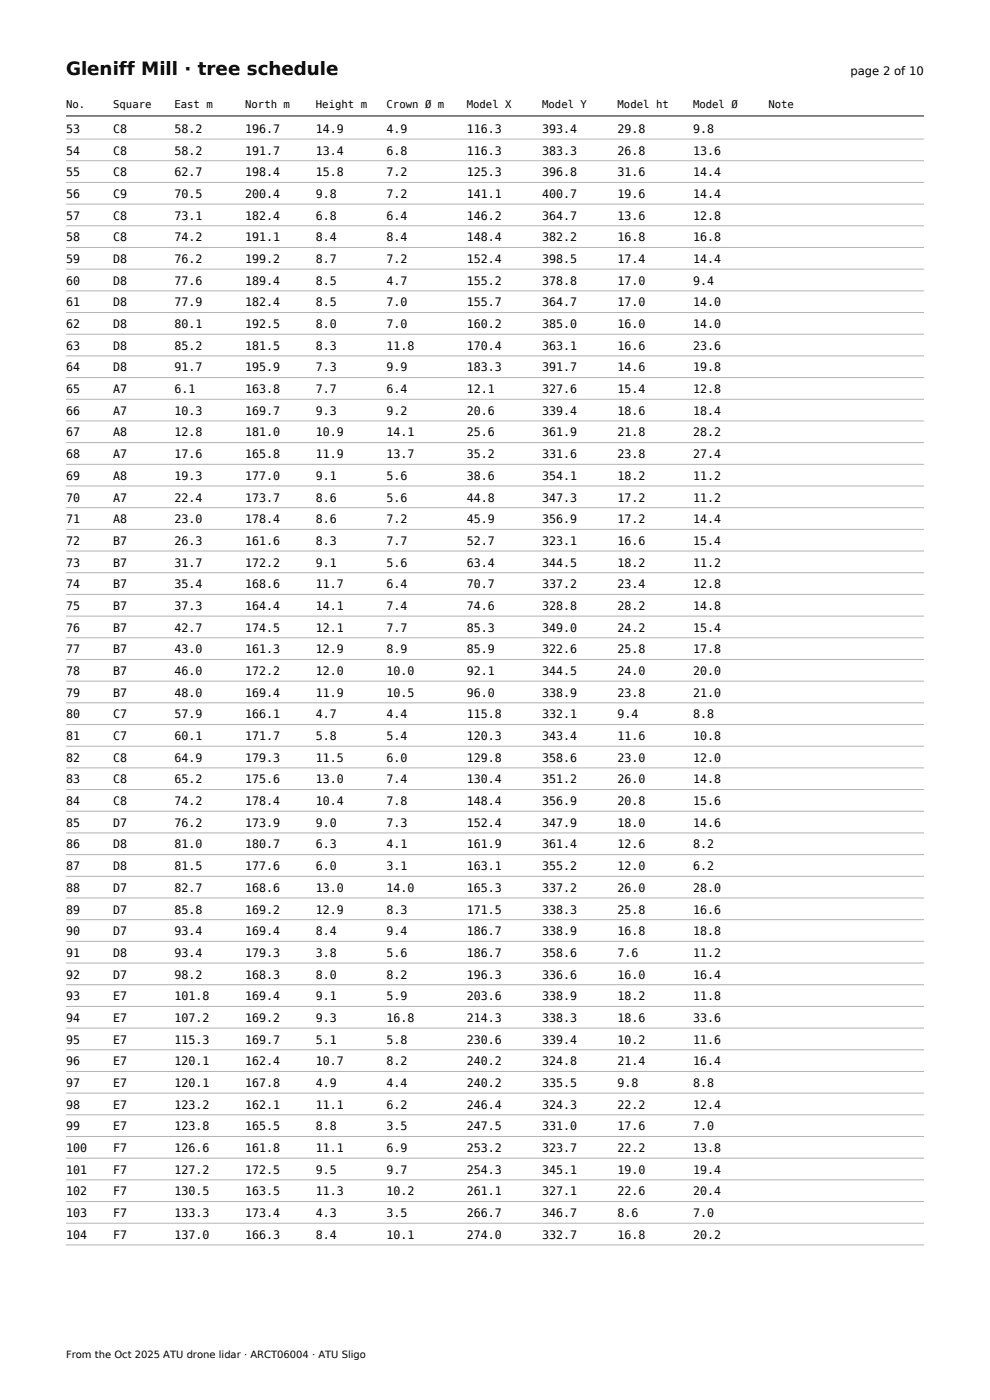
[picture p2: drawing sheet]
<svg xmlns="http://www.w3.org/2000/svg" width="210mm" height="297mm" viewBox="0 0 210 297" stroke-linecap="round" stroke-linejoin="round" font-family="sans-serif">
<defs><g id="words">
<text font-size="3.9" x="14" y="16">Gleniff Mill · tree schedule</text>
<g font-size="2.5">
<text x="180.4" y="16">page 2 of 10</text>
<text x="14" y="28.2">53</text>
<text x="24" y="28.2">C8</text>
<text x="37" y="28.2">58.2</text>
<text x="52" y="28.2">196.7</text>
<text x="67" y="28.2">14.9</text>
<text x="82" y="28.2">4.9</text>
<text x="99" y="28.2">116.3</text>
<text x="115" y="28.2">393.4</text>
<text x="131" y="28.2">29.8</text>
<text x="147" y="28.2">9.8</text>
<text x="14" y="32.8">54</text>
<text x="24" y="32.8">C8</text>
<text x="37" y="32.8">58.2</text>
<text x="52" y="32.8">191.7</text>
<text x="67" y="32.8">13.4</text>
<text x="82" y="32.8">6.8</text>
<text x="99" y="32.8">116.3</text>
<text x="115" y="32.8">383.3</text>
<text x="131" y="32.8">26.8</text>
<text x="147" y="32.8">13.6</text>
<text x="14" y="37.4">55</text>
<text x="24" y="37.4">C8</text>
<text x="37" y="37.4">62.7</text>
<text x="52" y="37.4">198.4</text>
<text x="67" y="37.4">15.8</text>
<text x="82" y="37.4">7.2</text>
<text x="99" y="37.4">125.3</text>
<text x="115" y="37.4">396.8</text>
<text x="131" y="37.4">31.6</text>
<text x="147" y="37.4">14.4</text>
<text x="14" y="42">56</text>
<text x="14" y="46.6">57</text>
<text x="24" y="42">C9</text>
<text x="24" y="46.6">C8</text>
<text x="37" y="42">70.5</text>
<text x="37" y="46.6">73.1</text>
<text x="52" y="42">200.4</text>
<text x="52" y="46.6">182.4</text>
<text x="67" y="42">9.8</text>
<text x="67" y="46.6">6.8</text>
<text x="82" y="42">7.2</text>
<text x="82" y="46.6">6.4</text>
<text x="99" y="42">141.1</text>
<text x="99" y="46.6">146.2</text>
<text x="115" y="42">400.7</text>
<text x="115" y="46.6">364.7</text>
<text x="131" y="42">19.6</text>
<text x="131" y="46.6">13.6</text>
<text x="147" y="42">14.4</text>
<text x="147" y="46.6">12.8</text>
<text x="14" y="51.2">58</text>
<text x="24" y="51.2">C8</text>
<text x="37" y="51.2">74.2</text>
<text x="52" y="51.2">191.1</text>
<text x="67" y="51.2">8.4</text>
<text x="82" y="51.2">8.4</text>
<text x="99" y="51.2">148.4</text>
<text x="115" y="51.2">382.2</text>
<text x="131" y="51.2">16.8</text>
<text x="147" y="51.2">16.8</text>
<text x="14" y="55.8">59</text>
<text x="24" y="55.8">D8</text>
<text x="37" y="55.8">76.2</text>
<text x="52" y="55.8">199.2</text>
<text x="67" y="55.8">8.7</text>
<text x="82" y="55.8">7.2</text>
<text x="99" y="55.8">152.4</text>
<text x="115" y="55.8">398.5</text>
<text x="131" y="55.8">17.4</text>
<text x="147" y="55.8">14.4</text>
<text x="14" y="60.4">60</text>
<text x="14" y="65">61</text>
<text x="24" y="60.4">D8</text>
<text x="24" y="65">D8</text>
<text x="37" y="60.4">77.6</text>
<text x="37" y="65">77.9</text>
<text x="52" y="60.4">189.4</text>
<text x="52" y="65">182.4</text>
<text x="67" y="60.4">8.5</text>
<text x="67" y="65">8.5</text>
<text x="82" y="60.4">4.7</text>
<text x="82" y="65">7.0</text>
<text x="99" y="60.4">155.2</text>
<text x="99" y="65">155.7</text>
<text x="115" y="60.4">378.8</text>
<text x="115" y="65">364.7</text>
<text x="131" y="60.4">17.0</text>
<text x="131" y="65">17.0</text>
<text x="147" y="60.4">9.4</text>
<text x="147" y="65">14.0</text>
<text x="14" y="69.6">62</text>
<text x="24" y="69.6">D8</text>
<text x="37" y="69.6">80.1</text>
<text x="52" y="69.6">192.5</text>
<text x="67" y="69.6">8.0</text>
<text x="82" y="69.6">7.0</text>
<text x="99" y="69.6">160.2</text>
<text x="115" y="69.6">385.0</text>
<text x="131" y="69.6">16.0</text>
<text x="147" y="69.6">14.0</text>
<text x="14" y="74.2">63</text>
<text x="24" y="74.2">D8</text>
<text x="37" y="74.2">85.2</text>
<text x="52" y="74.2">181.5</text>
<text x="67" y="74.2">8.3</text>
<text x="82" y="74.2">11.8</text>
<text x="99" y="74.2">170.4</text>
<text x="115" y="74.2">363.1</text>
<text x="131" y="74.2">16.6</text>
<text x="147" y="74.2">23.6</text>
<text x="14" y="78.8">64</text>
<text x="14" y="83.4">65</text>
<text x="24" y="78.8">D8</text>
<text x="24" y="83.4">A7</text>
<text x="37" y="78.8">91.7</text>
<text x="37" y="83.4">6.1</text>
<text x="52" y="78.8">195.9</text>
<text x="52" y="83.4">163.8</text>
<text x="67" y="78.8">7.3</text>
<text x="67" y="83.4">7.7</text>
<text x="82" y="78.8">9.9</text>
<text x="82" y="83.4">6.4</text>
<text x="99" y="78.8">183.3</text>
<text x="99" y="83.4">12.1</text>
<text x="115" y="78.8">391.7</text>
<text x="115" y="83.4">327.6</text>
<text x="131" y="78.8">14.6</text>
<text x="131" y="83.4">15.4</text>
<text x="147" y="78.8">19.8</text>
<text x="147" y="83.4">12.8</text>
<text x="14" y="88">66</text>
<text x="24" y="88">A7</text>
<text x="37" y="88">10.3</text>
<text x="52" y="88">169.7</text>
<text x="67" y="88">9.3</text>
<text x="82" y="88">9.2</text>
<text x="99" y="88">20.6</text>
<text x="115" y="88">339.4</text>
<text x="131" y="88">18.6</text>
<text x="147" y="88">18.4</text>
<text x="14" y="92.6">67</text>
<text x="24" y="92.6">A8</text>
<text x="37" y="92.6">12.8</text>
<text x="52" y="92.6">181.0</text>
<text x="67" y="92.6">10.9</text>
<text x="82" y="92.6">14.1</text>
<text x="99" y="92.6">25.6</text>
<text x="115" y="92.6">361.9</text>
<text x="131" y="92.6">21.8</text>
<text x="147" y="92.6">28.2</text>
<text x="14" y="97.2">68</text>
<text x="14" y="101.8">69</text>
<text x="24" y="97.2">A7</text>
<text x="24" y="101.8">A8</text>
<text x="37" y="97.2">17.6</text>
<text x="37" y="101.8">19.3</text>
<text x="52" y="97.2">165.8</text>
<text x="52" y="101.8">177.0</text>
<text x="67" y="97.2">11.9</text>
<text x="67" y="101.8">9.1</text>
<text x="82" y="97.2">13.7</text>
<text x="82" y="101.8">5.6</text>
<text x="99" y="97.2">35.2</text>
<text x="99" y="101.8">38.6</text>
<text x="115" y="97.2">331.6</text>
<text x="115" y="101.8">354.1</text>
<text x="131" y="97.2">23.8</text>
<text x="131" y="101.8">18.2</text>
<text x="147" y="97.2">27.4</text>
<text x="147" y="101.8">11.2</text>
<text x="14" y="106.4">70</text>
<text x="24" y="106.4">A7</text>
<text x="37" y="106.4">22.4</text>
<text x="52" y="106.4">173.7</text>
<text x="67" y="106.4">8.6</text>
<text x="82" y="106.4">5.6</text>
<text x="99" y="106.4">44.8</text>
<text x="115" y="106.4">347.3</text>
<text x="131" y="106.4">17.2</text>
<text x="147" y="106.4">11.2</text>
<text x="14" y="111">71</text>
<text x="24" y="111">A8</text>
<text x="37" y="111">23.0</text>
<text x="52" y="111">178.4</text>
<text x="67" y="111">8.6</text>
<text x="82" y="111">7.2</text>
<text x="99" y="111">45.9</text>
<text x="115" y="111">356.9</text>
<text x="131" y="111">17.2</text>
<text x="147" y="111">14.4</text>
<text x="14" y="115.6">72</text>
<text x="24" y="115.6">B7</text>
<text x="37" y="115.6">26.3</text>
<text x="52" y="115.6">161.6</text>
<text x="67" y="115.6">8.3</text>
<text x="82" y="115.6">7.7</text>
<text x="99" y="115.6">52.7</text>
<text x="115" y="115.6">323.1</text>
<text x="131" y="115.6">16.6</text>
<text x="147" y="115.6">15.4</text>
<text x="14" y="120.2">73</text>
<text x="14" y="124.8">74</text>
<text x="24" y="120.2">B7</text>
<text x="24" y="124.8">B7</text>
<text x="37" y="120.2">31.7</text>
<text x="37" y="124.8">35.4</text>
<text x="52" y="120.2">172.2</text>
<text x="52" y="124.8">168.6</text>
<text x="67" y="120.2">9.1</text>
<text x="67" y="124.8">11.7</text>
<text x="82" y="120.2">5.6</text>
<text x="82" y="124.8">6.4</text>
<text x="99" y="120.2">63.4</text>
<text x="99" y="124.8">70.7</text>
<text x="115" y="120.2">344.5</text>
<text x="115" y="124.8">337.2</text>
<text x="131" y="120.2">18.2</text>
<text x="131" y="124.8">23.4</text>
<text x="147" y="120.2">11.2</text>
<text x="147" y="124.8">12.8</text>
<text x="14" y="129.4">75</text>
<text x="24" y="129.4">B7</text>
<text x="37" y="129.4">37.3</text>
<text x="52" y="129.4">164.4</text>
<text x="67" y="129.4">14.1</text>
<text x="82" y="129.4">7.4</text>
<text x="99" y="129.4">74.6</text>
<text x="115" y="129.4">328.8</text>
<text x="131" y="129.4">28.2</text>
<text x="147" y="129.4">14.8</text>
<text x="14" y="134">76</text>
<text x="24" y="134">B7</text>
<text x="37" y="134">42.7</text>
<text x="52" y="134">174.5</text>
<text x="67" y="134">12.1</text>
<text x="82" y="134">7.7</text>
<text x="99" y="134">85.3</text>
<text x="115" y="134">349.0</text>
<text x="131" y="134">24.2</text>
<text x="147" y="134">15.4</text>
<text x="14" y="138.6">77</text>
<text x="14" y="143.2">78</text>
<text x="24" y="138.6">B7</text>
<text x="24" y="143.2">B7</text>
<text x="37" y="138.6">43.0</text>
<text x="37" y="143.2">46.0</text>
<text x="52" y="138.6">161.3</text>
<text x="52" y="143.2">172.2</text>
<text x="67" y="138.6">12.9</text>
<text x="67" y="143.2">12.0</text>
<text x="82" y="138.6">8.9</text>
<text x="82" y="143.2">10.0</text>
<text x="99" y="138.6">85.9</text>
<text x="99" y="143.2">92.1</text>
<text x="115" y="138.6">322.6</text>
<text x="115" y="143.2">344.5</text>
<text x="131" y="138.6">25.8</text>
<text x="131" y="143.2">24.0</text>
<text x="147" y="138.6">17.8</text>
<text x="147" y="143.2">20.0</text>
<text x="14" y="147.8">79</text>
<text x="24" y="147.8">B7</text>
<text x="37" y="147.8">48.0</text>
<text x="52" y="147.8">169.4</text>
<text x="67" y="147.8">11.9</text>
<text x="82" y="147.8">10.5</text>
<text x="99" y="147.8">96.0</text>
<text x="115" y="147.8">338.9</text>
<text x="131" y="147.8">23.8</text>
<text x="147" y="147.8">21.0</text>
<text x="14" y="152.4">80</text>
<text x="24" y="152.4">C7</text>
<text x="37" y="152.4">57.9</text>
<text x="52" y="152.4">166.1</text>
<text x="67" y="152.4">4.7</text>
<text x="82" y="152.4">4.4</text>
<text x="99" y="152.4">115.8</text>
<text x="115" y="152.4">332.1</text>
<text x="131" y="152.4">9.4</text>
<text x="147" y="152.4">8.8</text>
<text x="14" y="157">81</text>
<text x="14" y="161.6">82</text>
<text x="24" y="157">C7</text>
<text x="24" y="161.6">C8</text>
<text x="37" y="157">60.1</text>
<text x="37" y="161.6">64.9</text>
<text x="52" y="157">171.7</text>
<text x="52" y="161.6">179.3</text>
<text x="67" y="157">5.8</text>
<text x="67" y="161.6">11.5</text>
<text x="82" y="157">5.4</text>
<text x="82" y="161.6">6.0</text>
<text x="99" y="157">120.3</text>
<text x="99" y="161.6">129.8</text>
<text x="115" y="157">343.4</text>
<text x="115" y="161.6">358.6</text>
<text x="131" y="157">11.6</text>
<text x="131" y="161.6">23.0</text>
<text x="147" y="157">10.8</text>
<text x="147" y="161.6">12.0</text>
<text x="14" y="166.2">83</text>
<text x="24" y="166.2">C8</text>
<text x="37" y="166.2">65.2</text>
<text x="52" y="166.2">175.6</text>
<text x="67" y="166.2">13.0</text>
<text x="82" y="166.2">7.4</text>
<text x="99" y="166.2">130.4</text>
<text x="115" y="166.2">351.2</text>
<text x="131" y="166.2">26.0</text>
<text x="147" y="166.2">14.8</text>
<text x="14" y="170.8">84</text>
<text x="24" y="170.8">C8</text>
<text x="37" y="170.8">74.2</text>
<text x="52" y="170.8">178.4</text>
<text x="67" y="170.8">10.4</text>
<text x="82" y="170.8">7.8</text>
<text x="99" y="170.8">148.4</text>
<text x="115" y="170.8">356.9</text>
<text x="131" y="170.8">20.8</text>
<text x="147" y="170.8">15.6</text>
<text x="14" y="175.4">85</text>
<text x="24" y="175.4">D7</text>
<text x="37" y="175.4">76.2</text>
<text x="52" y="175.4">173.9</text>
<text x="67" y="175.4">9.0</text>
<text x="82" y="175.4">7.3</text>
<text x="99" y="175.4">152.4</text>
<text x="115" y="175.4">347.9</text>
<text x="131" y="175.4">18.0</text>
<text x="147" y="175.4">14.6</text>
<text x="14" y="180">86</text>
<text x="14" y="184.6">87</text>
<text x="24" y="180">D8</text>
<text x="24" y="184.6">D8</text>
<text x="37" y="180">81.0</text>
<text x="37" y="184.6">81.5</text>
<text x="52" y="180">180.7</text>
<text x="52" y="184.6">177.6</text>
<text x="67" y="180">6.3</text>
<text x="67" y="184.6">6.0</text>
<text x="82" y="180">4.1</text>
<text x="82" y="184.6">3.1</text>
<text x="99" y="180">161.9</text>
<text x="99" y="184.6">163.1</text>
<text x="115" y="180">361.4</text>
<text x="115" y="184.6">355.2</text>
<text x="131" y="180">12.6</text>
<text x="131" y="184.6">12.0</text>
<text x="147" y="180">8.2</text>
<text x="147" y="184.6">6.2</text>
<text x="14" y="189.2">88</text>
<text x="24" y="189.2">D7</text>
<text x="37" y="189.2">82.7</text>
<text x="52" y="189.2">168.6</text>
<text x="67" y="189.2">13.0</text>
<text x="82" y="189.2">14.0</text>
<text x="99" y="189.2">165.3</text>
<text x="115" y="189.2">337.2</text>
<text x="131" y="189.2">26.0</text>
<text x="147" y="189.2">28.0</text>
<text x="14" y="193.8">89</text>
<text x="24" y="193.8">D7</text>
<text x="37" y="193.8">85.8</text>
<text x="52" y="193.8">169.2</text>
<text x="67" y="193.8">12.9</text>
<text x="82" y="193.8">8.3</text>
<text x="99" y="193.8">171.5</text>
<text x="115" y="193.8">338.3</text>
<text x="131" y="193.8">25.8</text>
<text x="147" y="193.8">16.6</text>
<text x="14" y="198.4">90</text>
<text x="14" y="203">91</text>
<text x="24" y="198.4">D7</text>
<text x="24" y="203">D8</text>
<text x="37" y="198.4">93.4</text>
<text x="37" y="203">93.4</text>
<text x="52" y="198.4">169.4</text>
<text x="52" y="203">179.3</text>
<text x="67" y="198.4">8.4</text>
<text x="67" y="203">3.8</text>
<text x="82" y="198.4">9.4</text>
<text x="82" y="203">5.6</text>
<text x="99" y="198.4">186.7</text>
<text x="99" y="203">186.7</text>
<text x="115" y="198.4">338.9</text>
<text x="115" y="203">358.6</text>
<text x="131" y="198.4">16.8</text>
<text x="131" y="203">7.6</text>
<text x="147" y="198.4">18.8</text>
<text x="147" y="203">11.2</text>
<text x="14" y="207.6">92</text>
<text x="24" y="207.6">D7</text>
<text x="37" y="207.6">98.2</text>
<text x="52" y="207.6">168.3</text>
<text x="67" y="207.6">8.0</text>
<text x="82" y="207.6">8.2</text>
<text x="99" y="207.6">196.3</text>
<text x="115" y="207.6">336.6</text>
<text x="131" y="207.6">16.0</text>
<text x="147" y="207.6">16.4</text>
<text x="14" y="212.2">93</text>
<text x="24" y="212.2">E7</text>
<text x="37" y="212.2">101.8</text>
<text x="52" y="212.2">169.4</text>
<text x="67" y="212.2">9.1</text>
<text x="82" y="212.2">5.9</text>
<text x="99" y="212.2">203.6</text>
<text x="115" y="212.2">338.9</text>
<text x="131" y="212.2">18.2</text>
<text x="147" y="212.2">11.8</text>
<text x="14" y="216.8">94</text>
<text x="14" y="221.4">95</text>
<text x="24" y="216.8">E7</text>
<text x="24" y="221.4">E7</text>
<text x="37" y="216.8">107.2</text>
<text x="37" y="221.4">115.3</text>
<text x="52" y="216.8">169.2</text>
<text x="52" y="221.4">169.7</text>
<text x="67" y="216.8">9.3</text>
<text x="67" y="221.4">5.1</text>
<text x="82" y="216.8">16.8</text>
<text x="82" y="221.4">5.8</text>
<text x="99" y="216.8">214.3</text>
<text x="99" y="221.4">230.6</text>
<text x="115" y="216.8">338.3</text>
<text x="115" y="221.4">339.4</text>
<text x="131" y="216.8">18.6</text>
<text x="131" y="221.4">10.2</text>
<text x="147" y="216.8">33.6</text>
<text x="147" y="221.4">11.6</text>
<text x="14" y="226">96</text>
<text x="24" y="226">E7</text>
<text x="37" y="226">120.1</text>
<text x="52" y="226">162.4</text>
<text x="67" y="226">10.7</text>
<text x="82" y="226">8.2</text>
<text x="99" y="226">240.2</text>
<text x="115" y="226">324.8</text>
<text x="131" y="226">21.4</text>
<text x="147" y="226">16.4</text>
<text x="14" y="230.6">97</text>
<text x="24" y="230.6">E7</text>
<text x="37" y="230.6">120.1</text>
<text x="52" y="230.6">167.8</text>
<text x="67" y="230.6">4.9</text>
<text x="82" y="230.6">4.4</text>
<text x="99" y="230.6">240.2</text>
<text x="115" y="230.6">335.5</text>
<text x="131" y="230.6">9.8</text>
<text x="147" y="230.6">8.8</text>
<text x="14" y="235.2">98</text>
<text x="14" y="239.8">99</text>
<text x="24" y="235.2">E7</text>
<text x="24" y="239.8">E7</text>
<text x="37" y="235.2">123.2</text>
<text x="37" y="239.8">123.8</text>
<text x="52" y="235.2">162.1</text>
<text x="52" y="239.8">165.5</text>
<text x="67" y="235.2">11.1</text>
<text x="67" y="239.8">8.8</text>
<text x="82" y="235.2">6.2</text>
<text x="82" y="239.8">3.5</text>
<text x="99" y="235.2">246.4</text>
<text x="99" y="239.8">247.5</text>
<text x="115" y="235.2">324.3</text>
<text x="115" y="239.8">331.0</text>
<text x="131" y="235.2">22.2</text>
<text x="131" y="239.8">17.6</text>
<text x="147" y="235.2">12.4</text>
<text x="147" y="239.8">7.0</text>
<text x="14" y="244.4">100</text>
<text x="24" y="244.4">F7</text>
<text x="37" y="244.4">126.6</text>
<text x="52" y="244.4">161.8</text>
<text x="67" y="244.4">11.1</text>
<text x="82" y="244.4">6.9</text>
<text x="99" y="244.4">253.2</text>
<text x="115" y="244.4">323.7</text>
<text x="131" y="244.4">22.2</text>
<text x="147" y="244.4">13.8</text>
<text x="14" y="249">101</text>
<text x="24" y="249">F7</text>
<text x="37" y="249">127.2</text>
<text x="52" y="249">172.5</text>
<text x="67" y="249">9.5</text>
<text x="82" y="249">9.7</text>
<text x="99" y="249">254.3</text>
<text x="115" y="249">345.1</text>
<text x="131" y="249">19.0</text>
<text x="147" y="249">19.4</text>
<text x="14" y="253.6">102</text>
<text x="24" y="253.6">F7</text>
<text x="37" y="253.6">130.5</text>
<text x="52" y="253.6">163.5</text>
<text x="67" y="253.6">11.3</text>
<text x="82" y="253.6">10.2</text>
<text x="99" y="253.6">261.1</text>
<text x="115" y="253.6">327.1</text>
<text x="131" y="253.6">22.6</text>
<text x="147" y="253.6">20.4</text>
<text x="14" y="258.2">103</text>
<text x="14" y="262.8">104</text>
<text x="24" y="258.2">F7</text>
<text x="24" y="262.8">F7</text>
<text x="37" y="258.2">133.3</text>
<text x="37" y="262.8">137.0</text>
<text x="52" y="258.2">173.4</text>
<text x="52" y="262.8">166.3</text>
<text x="67" y="258.2">4.3</text>
<text x="67" y="262.8">8.4</text>
<text x="82" y="258.2">3.5</text>
<text x="82" y="262.8">10.1</text>
<text x="99" y="258.2">266.7</text>
<text x="99" y="262.8">274.0</text>
<text x="115" y="258.2">346.7</text>
<text x="115" y="262.8">332.7</text>
<text x="131" y="258.2">8.6</text>
<text x="131" y="262.8">16.8</text>
<text x="147" y="258.2">7.0</text>
<text x="147" y="262.8">20.2</text>
</g>
<g font-size="2.3">
<text x="14" y="23">No.</text>
<text x="24" y="23">Square</text>
<text x="37" y="23">East m</text>
<text x="52" y="23">North m</text>
<text x="67" y="23">Height m</text>
<text x="82" y="23">Crown Ø m</text>
<text x="99" y="23">Model X</text>
<text x="115" y="23">Model Y</text>
<text x="131" y="23">Model ht</text>
<text x="147" y="23">Model Ø</text>
<text x="163" y="23">Note</text>
</g>
<text font-size="2.1" x="14" y="288">From the Oct 2025 ATU drone lidar · ARCT06004 · ATU Sligo</text>
</g></defs>
<path d="M14 24.6h182" fill="none" stroke="#000" stroke-width=".21"/>
<g fill="none" stroke="#b3b3b3" stroke-width=".21">
<path d="M14 29.5h182M14 34.1h182M14 38.7h182M14 43.3h182M14 47.9h182M14 52.5h182M14 57.1h182M14 61.7h182M14 66.3h182M14 70.9h182M14 75.5h182M14 80.1h182"/>
<path d="M14 84.7h182M14 89.3h182M14 93.9h182M14 98.5h182M14 103.1h182M14 107.7h182M14 112.3h182M14 116.9h182M14 121.5h182M14 126.1h182M14 130.7h182M14 135.3h182"/>
<path d="M14 139.9h182M14 144.5h182M14 149.1h182M14 153.7h182M14 158.3h182M14 162.9h182M14 167.5h182M14 172.1h182M14 176.7h182M14 181.3h182M14 185.9h182M14 190.5h182"/>
<path d="M14 195.1h182M14 199.7h182M14 204.3h182M14 208.9h182M14 213.5h182M14 218.1h182M14 222.7h182M14 227.3h182M14 231.9h182M14 236.5h182M14 241.1h182M14 245.7h182"/>
<path d="M14 250.3h182M14 254.9h182M14 259.5h182M14 264.1h182"/>
</g>
<use href="#words"/>
</svg>
